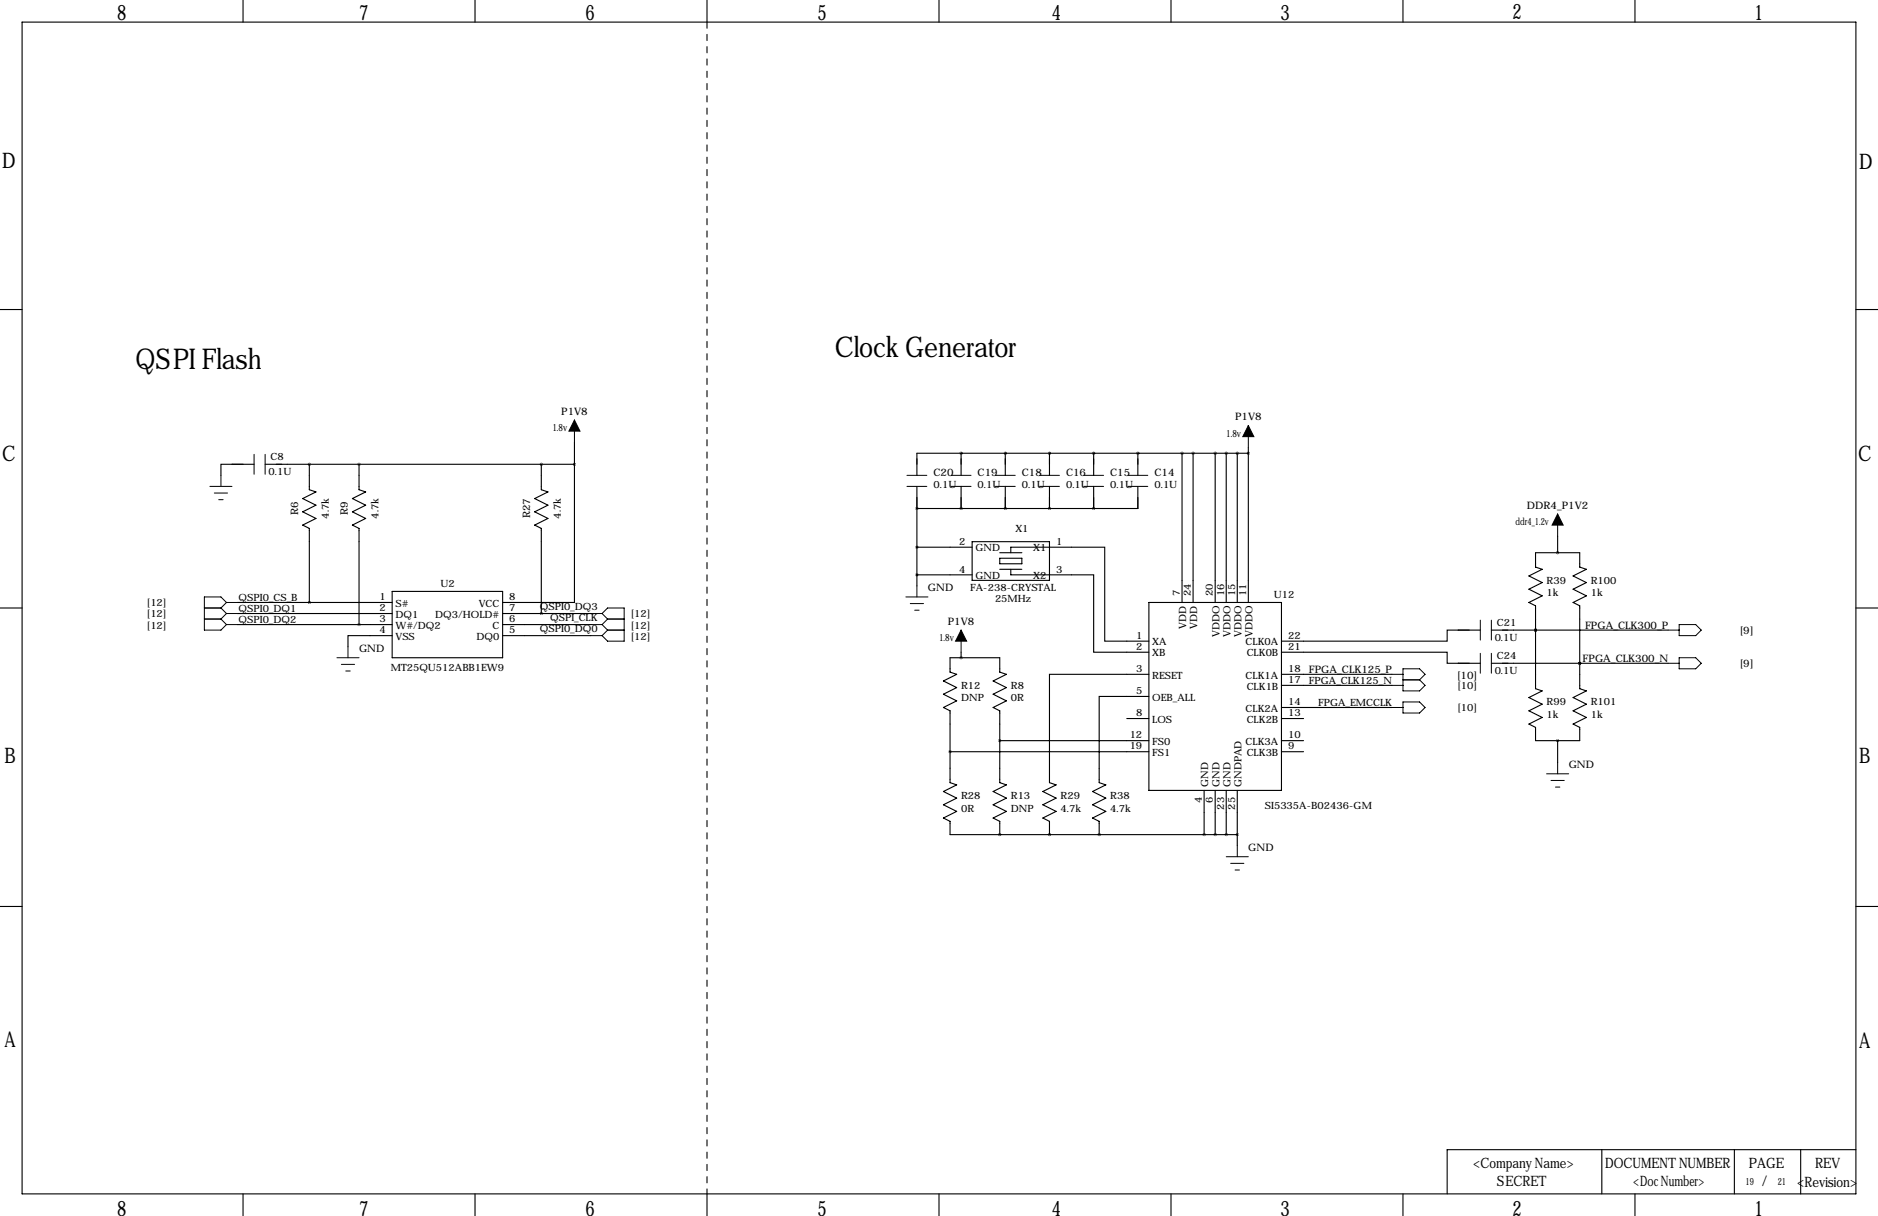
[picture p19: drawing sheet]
<svg xmlns="http://www.w3.org/2000/svg" width="432mm" height="279mm" viewBox="0 0 432 279" stroke-linecap="round" stroke-linejoin="round" font-family="sans-serif">
<defs><g id="words">
<g font-size="6.6">
<text x="192" y="82.1">Clock Generator</text>
<text x="31.2" y="84.9">QSPI Flash</text>
</g>
<g font-size="4.9">
<text x="26.9" y="4.6">8</text>
<text x="82.5" y="4.6">7</text>
<text x="134.6" y="4.6">6</text>
<text x="188" y="4.6">5</text>
<text x="241.8" y="4.6">4</text>
<text x="294.4" y="4.6">3</text>
<text x="347.7" y="4.3">2</text>
<text x="403.4" y="4.6">1</text>
<text x=".5" y="38.6">D</text>
<text x="427.5" y="38.9">D</text>
<text x=".5" y="105.9">C</text>
<text x="427.2" y="105.9">C</text>
<text x="1" y="175.3">B</text>
<text x="427.5" y="175.3">B</text>
<text x="1" y="240.5">A</text>
<text x="427.5" y="240.8">A</text>
<text x="26.9" y="279.3">8</text>
<text x="82.5" y="279.3">7</text>
<text x="134.6" y="279.3">6</text>
<text x="188" y="279.3">5</text>
<text x="241.8" y="279.3">4</text>
<text x="294.4" y="279.3">3</text>
<text x="347.7" y="279.3">2</text>
<text x="403.4" y="279.3">1</text>
</g>
<g font-size="3.3">
<text x="338.7" y="268.3">&lt;Company Name&gt;</text>
<text x="369.1" y="268.5">DOCUMENT NUMBER</text>
<text x="402.1" y="268.5">PAGE</text>
<text x="417.3" y="268.5">REV</text>
<text x="344.2" y="272.5">SECRET</text>
<text x="375.5" y="272.5">&lt;Doc Number&gt;</text>
<text x="405.1" y="272.5">/</text>
<text x="413.2" y="272.6">&lt;Revision&gt;</text>
</g>
<g font-size="2.4">
<text x="129" y="95.2">P1V8</text>
<text x="284" y="96.5">P1V8</text>
<text x="214.6" y="109.5">C20</text>
<text x="224.8" y="109.5">C19</text>
<text x="234.9" y="109.5">C18</text>
<text x="245.1" y="109.5">C16</text>
<text x="255.3" y="109.5">C15</text>
<text x="265.4" y="109.5">C14</text>
<text x="68.6" y="118.4" transform="rotate(-90 68.6 118.4)">R6</text>
<text x="80" y="118.4" transform="rotate(-90 80 118.4)">R9</text>
<text x="121.9" y="119.1" transform="rotate(-90 121.9 119.1)">R27</text>
<text x="351.1" y="116.8">DDR4_P1V2</text>
<text x="213.4" y="135.9">GND</text>
<text x="217.9" y="143.5">P1V8</text>
<text x="82.5" y="149.9">GND</text>
<text x="364.4" y="144.5">FPGA_CLK300_P</text>
<text x="400" y="145.7">[9]</text>
<text x="300.9" y="154.7">FPGA_CLK125_P</text>
<text x="335" y="155.9">[10]</text>
<text x="363.9" y="152.1">FPGA_CLK300_N</text>
<text x="400" y="153.4">[9]</text>
<text x="360.7" y="176.5">GND</text>
<text x="287" y="195.6">GND</text>
</g>
<g font-size="2.3">
<text x="127" y="99.1">1.8v</text>
<text x="281.9" y="100.3">1.8v</text>
<text x="62.2" y="105.8">C8</text>
<text x="61.7" y="109.2">0.1U</text>
<text x="214.6" y="112.2">0.1U</text>
<text x="224.8" y="112.2">0.1U</text>
<text x="234.9" y="112.2">0.1U</text>
<text x="245.1" y="112.2">0.1U</text>
<text x="255.3" y="112.2">0.1U</text>
<text x="265.4" y="112.2">0.1U</text>
<text x="75.6" y="119.2" transform="rotate(-90 75.6 119.2)">4.7k</text>
<text x="87" y="119.2" transform="rotate(-90 87 119.2)">4.7k</text>
<text x="128.9" y="119.2" transform="rotate(-90 128.9 119.2)">4.7k</text>
<text x="220.6" y="125.2">2</text>
<text x="233.5" y="122.2">X1</text>
<text x="242.8" y="125.2">1</text>
<text x="348.5" y="120.7">ddr4_1.2v</text>
<text x="220.6" y="131.6">4</text>
<text x="224.3" y="126.7">GND</text>
<text x="237.5" y="126.7">X1</text>
<text x="242.8" y="131.6">3</text>
<text x="87.2" y="137.9">1</text>
<text x="101.2" y="134.9">U2</text>
<text x="117.1" y="137.9">8</text>
<text x="223" y="135.8">FA-238-CRYSTAL</text>
<text x="224.3" y="133">GND</text>
<text x="237.5" y="133">X2</text>
<text x="271.3" y="136.9" transform="rotate(-90 271.3 136.9)">7</text>
<text x="273.8" y="136.9" transform="rotate(-90 273.8 136.9)">24</text>
<text x="278.9" y="136.9" transform="rotate(-90 278.9 136.9)">20</text>
<text x="281.4" y="136.9" transform="rotate(-90 281.4 136.9)">16</text>
<text x="284" y="136.9" transform="rotate(-90 284 136.9)">15</text>
<text x="286.5" y="136.9" transform="rotate(-90 286.5 136.9)">11</text>
<text x="292.9" y="137.4">U12</text>
<text x="355.6" y="134.1">R39</text>
<text x="355.6" y="137">1k</text>
<text x="365.8" y="134.1">R100</text>
<text x="365.8" y="137">1k</text>
<text x="33.8" y="139.3">[12]</text>
<text x="33.8" y="141.9">[12]</text>
<text x="54.9" y="138.2">QSPI0_CS_B</text>
<text x="54.9" y="140.7">QSPI0_DQ1</text>
<text x="54.9" y="143.3">QSPI0_DQ2</text>
<text x="87.2" y="140.5">2</text>
<text x="87.2" y="143">3</text>
<text x="90.9" y="139.4">S#</text>
<text x="90.9" y="141.9">DQ1</text>
<text x="100.1" y="141.9">DQ3/HOLD#</text>
<text x="110.1" y="139.4">VCC</text>
<text x="117.1" y="143">6</text>
<text x="117.1" y="140.5">7</text>
<text x="124.2" y="140.2">QSPI0_DQ3</text>
<text x="126.5" y="142.7">QSPI_CLK</text>
<text x="145" y="141.9">[12]</text>
<text x="228.8" y="138.3">25MHz</text>
<text x="344.2" y="143.9">C21</text>
<text x="33.8" y="144.4">[12]</text>
<text x="87.2" y="145.5">4</text>
<text x="90.9" y="144.5">W#/DQ2</text>
<text x="90.9" y="147">VSS</text>
<text x="109.6" y="147">DQ0</text>
<text x="113.2" y="144.5">C</text>
<text x="117.1" y="145.5">5</text>
<text x="124.2" y="145.3">QSPI0_DQ0</text>
<text x="145" y="144.4">[12]</text>
<text x="145" y="147">[12]</text>
<text x="215.9" y="147.3">1.8v</text>
<text x="261.2" y="146.8">1</text>
<text x="261.2" y="149.4">2</text>
<text x="264.9" y="148.3">XA</text>
<text x="272.7" y="144.4" transform="rotate(-90 272.7 144.4)">VDD</text>
<text x="275.3" y="144.4" transform="rotate(-90 275.3 144.4)">VDD</text>
<text x="280.4" y="146.4" transform="rotate(-90 280.4 146.4)">VDDO</text>
<text x="282.9" y="146.4" transform="rotate(-90 282.9 146.4)">VDDO</text>
<text x="285.4" y="146.4" transform="rotate(-90 285.4 146.4)">VDDO</text>
<text x="286.4" y="148.3">CLK0A</text>
<text x="288" y="146.4" transform="rotate(-90 288 146.4)">VDDO</text>
<text x="296.2" y="149.4">21</text>
<text x="296.2" y="146.8">22</text>
<text x="343.7" y="147.3">0.1U</text>
<text x="89.8" y="154.1">MT25QU512ABB1EW9</text>
<text x="261.2" y="154.4">3</text>
<text x="264.9" y="150.8">XB</text>
<text x="264.9" y="155.9">RESET</text>
<text x="286.4" y="155.9">CLK1A</text>
<text x="286.7" y="150.8">CLK0B</text>
<text x="296.2" y="154.4">18</text>
<text x="343.7" y="154.9">0.1U</text>
<text x="344.2" y="151.5">C24</text>
<text x="221" y="158.2">R12</text>
<text x="221" y="161.2">DNP</text>
<text x="232.4" y="158.2">R8</text>
<text x="232.4" y="161.2">0R</text>
<text x="261.2" y="159.5">5</text>
<text x="264.9" y="161">OEB_ALL</text>
<text x="286.7" y="158.4">CLK1B</text>
<text x="296.2" y="157">17</text>
<text x="300.9" y="157.2">FPGA_CLK125_N</text>
<text x="335.1" y="158.4">[10]</text>
<text x="261.2" y="164.6">8</text>
<text x="264.9" y="166.1">LOS</text>
<text x="286.4" y="163.5">CLK2A</text>
<text x="286.7" y="166.1">CLK2B</text>
<text x="296.2" y="164.6">13</text>
<text x="296.2" y="162.1">14</text>
<text x="303.1" y="162.3">FPGA_EMCCLK</text>
<text x="335.1" y="163.5">[10]</text>
<text x="355.6" y="162.1">R99</text>
<text x="355.6" y="165">1k</text>
<text x="365.8" y="162.1">R101</text>
<text x="365.8" y="165">1k</text>
<text x="259.7" y="169.7">12</text>
<text x="259.7" y="172.2">19</text>
<text x="264.9" y="171.1">FS0</text>
<text x="264.9" y="173.7">FS1</text>
<text x="286.4" y="171.1">CLK3A</text>
<text x="286.7" y="173.7">CLK3B</text>
<text x="296.2" y="172.2">9</text>
<text x="296.2" y="169.7">10</text>
<text x="221" y="183.6">R28</text>
<text x="232.4" y="183.6">R13</text>
<text x="243.8" y="183.6">R29</text>
<text x="255.3" y="183.6">R38</text>
<text x="276.4" y="184.6" transform="rotate(-90 276.4 184.6)">4</text>
<text x="277.8" y="180.8" transform="rotate(-90 277.8 180.8)">GND</text>
<text x="278.9" y="184.6" transform="rotate(-90 278.9 184.6)">6</text>
<text x="280.4" y="180.8" transform="rotate(-90 280.4 180.8)">GND</text>
<text x="282.9" y="180.8" transform="rotate(-90 282.9 180.8)">GND</text>
<text x="285.4" y="180.8" transform="rotate(-90 285.4 180.8)">GNDPAD</text>
<text x="290.8" y="185.8">SI5335A-B02436-GM</text>
<text x="221" y="186.6">0R</text>
<text x="232.4" y="186.6">DNP</text>
<text x="243.8" y="186.6">4.7k</text>
<text x="255.3" y="186.6">4.7k</text>
<text x="281.4" y="186" transform="rotate(-90 281.4 186)">23</text>
<text x="284" y="186" transform="rotate(-90 284 186)">25</text>
<text x="401.4" y="272.2">19</text>
<text x="408.7" y="272.2">21</text>
</g>
</g></defs>
<g fill="none" stroke="#000" stroke-width=".25">
<path d="M5.1 5.1h421.6v269.2h-421.6zM55.9 0v5.1M109.2 0v5.1M162.6 0v5.1M215.9 0v5.1M269.2 0v5.1M322.6 0v5.1M375.9 0v5.1M0 71.1h5.1M426.7 71.1h5.1M58.4 106.7h-7.6v2.5M61 106.7h71.1"/>
<path d="M71.1 106.7v5.8l1.5 .5-3 1.6 3 1.5-3 1.5 3 1.5-3 1.6 1.5 .7v17M82.5 106.7v5.8l1.6 .5-3.1 1.6 3.1 1.5-3.1 1.5 3.1 1.5-3.1 1.6 1.5 .7v22.1M124.5 106.7v5.8l1.5 .5-3.1 1.6 3.1 1.5-3.1 1.5 3.1 1.5-3.1 1.6 1.6 .7v19.6M132.1 106.7v31.7h-16.5M132.1 101.6v5.1M210.8 116.8h.1M210.8 111.8v22.8M221 116.8h.1M221 104.1h.1M221 104.1v5.1M221 111.8v5M231.1 104.1h.1"/>
<path d="M231.1 116.8h.1M231.1 104.1v5.1M231.1 111.8v5M241.3 104.1h.1M241.3 116.8h.1M241.3 104.1v5.1M241.3 111.8v5M251.5 104.1h.1M251.5 116.8h.1M251.5 104.1v5.1M251.5 111.8v5M261.6 104.1h.1"/>
<path d="M261.6 104.1v5.1M261.6 111.8v5h-50.8M271.8 104.1v34.3M274.3 104.1v34.3M279.4 104.1v34.3M281.9 104.1v34.3M284.5 104.1v34.3M287 102.9v35.5M287 104.1h-76.2v5.1M0 139.7h5.1M54.6 138.4h35.6M90.2 135.9h25.4v15.2h-25.4z"/>
<path d="M210.8 125.7h12.7M210.8 132.1h12.7M223.5 124.5h17.8v8.8h-17.8zM229.9 128.3h5v1.2h-5zM229.9 127h5M229.9 130.8h5M232.4 130.8v1.3h19.1v17.8h12.7M232.4 127v-1.3h21.6v21.6h10.2M264.2 138.4h30.4v43.2h-30.4zM353.1 127h10.1v3.3l1.5 .5-3 1.5 3 1.6-3 1.5 3 1.5-3 1.5 1.5 .8v19l1.5 .6-3 1.5 3 1.5-3 1.5 3 1.5-3 1.6 1.5 .7v3.1h-10.1v-3.1l-1.6-.7 3.1-1.6-3.1-1.5 3.1-1.5-3.1-1.5 3.1-1.5-1.5-.6v-19l-1.6-.8 3.1-1.5-3.1-1.5 3.1-1.5-3.1-1.6 3.1-1.5-1.5-.5zM358.1 123.2v3.8M426.7 139.7h5.1"/>
<path d="M54.6 141h35.6M54.6 143.5h35.6M90.2 146h-10.2v2.6M115.6 141h20.3M115.6 143.5h20.3M115.6 146h20.3M221 149.9v1.2M264.2 154.9h-22.9v24.9l1.5 .5-3 1.6 3 1.5-3 1.5 3 1.5-3 1.6 1.5 .7v3.1M294.6 149.9h38.1v2.5h7.7M294.6 154.9h25.4M294.6 157.5h25.4M340.4 144.8h-7.7v2.5h-38.1"/>
<path d="M342.9 144.8h40.6M342.9 152.4h40.6M353.1 144.8h.1M363.2 152.4h.1M218.4 172.7h45.8M229.9 170.2h34.3M259.1 165.1h5.1M264.2 160h-11.5v19.8l1.6 .5-3.1 1.6 3.1 1.5-3.1 1.5 3.1 1.5-3.1 1.6 1.5 .7v3.1M294.6 165.1h5.1M294.6 172.7h5.1M294.6 170.2h5.1M294.6 162.6h25.4"/>
<path d="M358.1 170.2v5.1M229.9 191.8h.1M229.9 191.8v-3.1l-1.6-.7 3.1-1.6-3.1-1.5 3.1-1.5-3.1-1.5 3.1-1.6-1.5-.5v-16.5l-1.6-.7 3.1-1.6-3.1-1.5 3.1-1.5-3.1-1.5 3.1-1.6-1.5-.5v-3.3h-11.5v3.3l1.6 .5-3.1 1.6 3.1 1.5-3.1 1.5 3.1 1.5-3.1 1.6 1.5 .7v16.5l1.6 .5-3.1 1.6 3.1 1.5-3.1 1.5 3.1 1.5-3.1 1.6 1.5 .7v3.1h66.1M241.3 191.8h.1M252.7 191.8h.1M276.9 181.6v10.2M279.4 181.6v10.2M281.9 181.6v10.2M284.5 181.6v12.7M0 208.3h5.1M426.7 208.3h5.1M55.9 274.3v5.1"/>
<path d="M109.2 274.3v5.1M162.6 274.3v5.1M215.9 274.3v5.1M269.2 274.3v5.1M322.6 274.3v5.1M368.3 264.2v10.1M375.9 274.3v5.1M398.8 264.2v10.1M414 264.2v10.1M426.7 264.2h-94v10.1"/>
</g>
<path d="M162.6 5.1v269.2" fill="none" stroke="#000" stroke-width=".25" stroke-dasharray="1.4 1.4"/>
<g fill="none" stroke="#000" stroke-width=".23">
<path d="M132.1 96.5v5.1M287 97.8v5.1M48.3 111.8h5M49.3 113.3h3M50.3 114.8h1M50.8 109.2v2.6M58.4 104.4v4.6M61 104.4v4.6M208.5 109.2h4.6M208.5 111.8h4.6M218.7 109.2h4.6M218.7 111.8h4.6"/>
<path d="M228.9 109.2h4.5M228.9 111.8h4.5M239 109.2h4.6M239 111.8h4.6M249.2 109.2h4.5M249.2 111.8h4.5M259.3 109.2h4.6M259.3 111.8h4.6M358.1 118.1v5.1M47 139.7h3.8M50.8 139.7l1.3 1.3M52.1 138.4l-1.3-1.2h-3.8v7.6h3.8l1.3-1.3"/>
<path d="M52.1 138.4h2.5M52.1 138.4l-1.3 1.3M208.3 137.2h5.1M209.3 138.7h3M210.8 134.6v2.6M47 142.2h3.8M50.8 142.2l1.3 1.3M52.1 143.5h2.5M52.1 141h2.5M52.1 141l-1.3 1.2M77.5 151.1h5M78.5 152.7h3"/>
<path d="M79.5 154.2h1M80 148.6v2.5M135.9 146h2.5M135.9 143.5h2.5M135.9 141h2.5M138.4 141l1.3-1.3h3.8v7.6h-3.8l-1.3-1.3M138.4 141l1.3 1.2M138.4 143.5l1.3 1.3M139.7 144.8h3.8M139.7 142.2h3.8M139.7 142.2l-1.3 1.3M139.7 144.8l-1.3 1.2"/>
<path d="M210.3 140.2h1M221 144.8v5.1M320 154.9h2.6M320 157.5h2.6M322.6 153.7h3.8l1.3 1.2-1.3 1.3 1.3 1.3-1.3 1.3h-3.8zM322.6 156.2h3.8M340.4 142.5v4.6M340.4 150.1v4.6M342.9 142.5v4.6M342.9 150.1v4.6M383.5 144.8h2.6M383.5 152.4h2.6"/>
<path d="M386.1 143.5h3.8l1.3 1.3-1.3 1.2h-3.8zM386.1 151.1h3.8l1.3 1.3-1.3 1.3h-3.8zM320 162.6h2.6M322.6 161.3h3.8l1.3 1.3-1.3 1.2h-3.8zM355.6 177.8h5.1M356.6 179.3h3.1M358.1 175.3v2.5M281.9 196.8h5.1M283 198.4h3M284 199.9h1M284.5 194.3v2.5M357.6 180.8h1"/>
</g>
<path d="M132.1 96.5l1.2 2.6h-2.5zM287 97.8l1.3 2.5h-2.5zM358.1 118.1l1.3 2.6h-2.5zM221 144.8l1.2 2.5h-2.5z" fill="#000" stroke="#000" stroke-width=".23"/>
<path d="M281.9 104.1a.05 .05 0 0 0 .1 0 .05 .05 0 0 0-.1 0zM251.4 104.1a.05 .05 0 0 0 .1 0 .05 .05 0 0 0-.1 0zM231.1 104.1a.05 .05 0 0 0 .1 0 .05 .05 0 0 0-.1 0zM231.1 116.8a.05 .05 0 0 0 .1 0 .05 .05 0 0 0-.1 0zM251.4 116.8a.05 .05 0 0 0 .1 0 .05 .05 0 0 0-.1 0zM229.8 170.2a.05 .05 0 0 0 .1 0 .05 .05 0 0 0-.1 0zM218.4 172.7a.05 .05 0 0 0 .1 0 .05 .05 0 0 0-.1 0zM229.8 191.8a.05 .05 0 0 0 .1 0 .05 .05 0 0 0-.1 0zM252.7 191.8a.05 .05 0 0 0 .1 0 .05 .05 0 0 0-.1 0zM281.9 191.8a.05 .05 0 0 0 .1 0 .05 .05 0 0 0-.1 0zM276.8 191.8a.05 .05 0 0 0 .1 0 .05 .05 0 0 0-.1 0zM353 144.8a.05 .05 0 0 0 .1 0 .05 .05 0 0 0-.1 0zM358.1 127a.05 .05 0 0 0 .1 0 .05 .05 0 0 0-.1 0zM358.1 170.2a.05 .05 0 0 0 .1 0 .05 .05 0 0 0-.1 0zM353 144.8a.05 .05 0 0 0 .1 0 .05 .05 0 0 0-.1 0zM82.5 106.7a.05 .05 0 0 0 .1 0 .05 .05 0 0 0-.1 0zM82.5 143.5a.05 .05 0 0 0 .1 0 .05 .05 0 0 0-.1 0zM124.4 141a.05 .05 0 0 0 .1 0 .05 .05 0 0 0-.1 0zM124.4 106.7a.05 .05 0 0 0 .1 0 .05 .05 0 0 0-.1 0z" fill="#000" stroke="#000" stroke-width=".63"/>
<use href="#words"/>
</svg>
